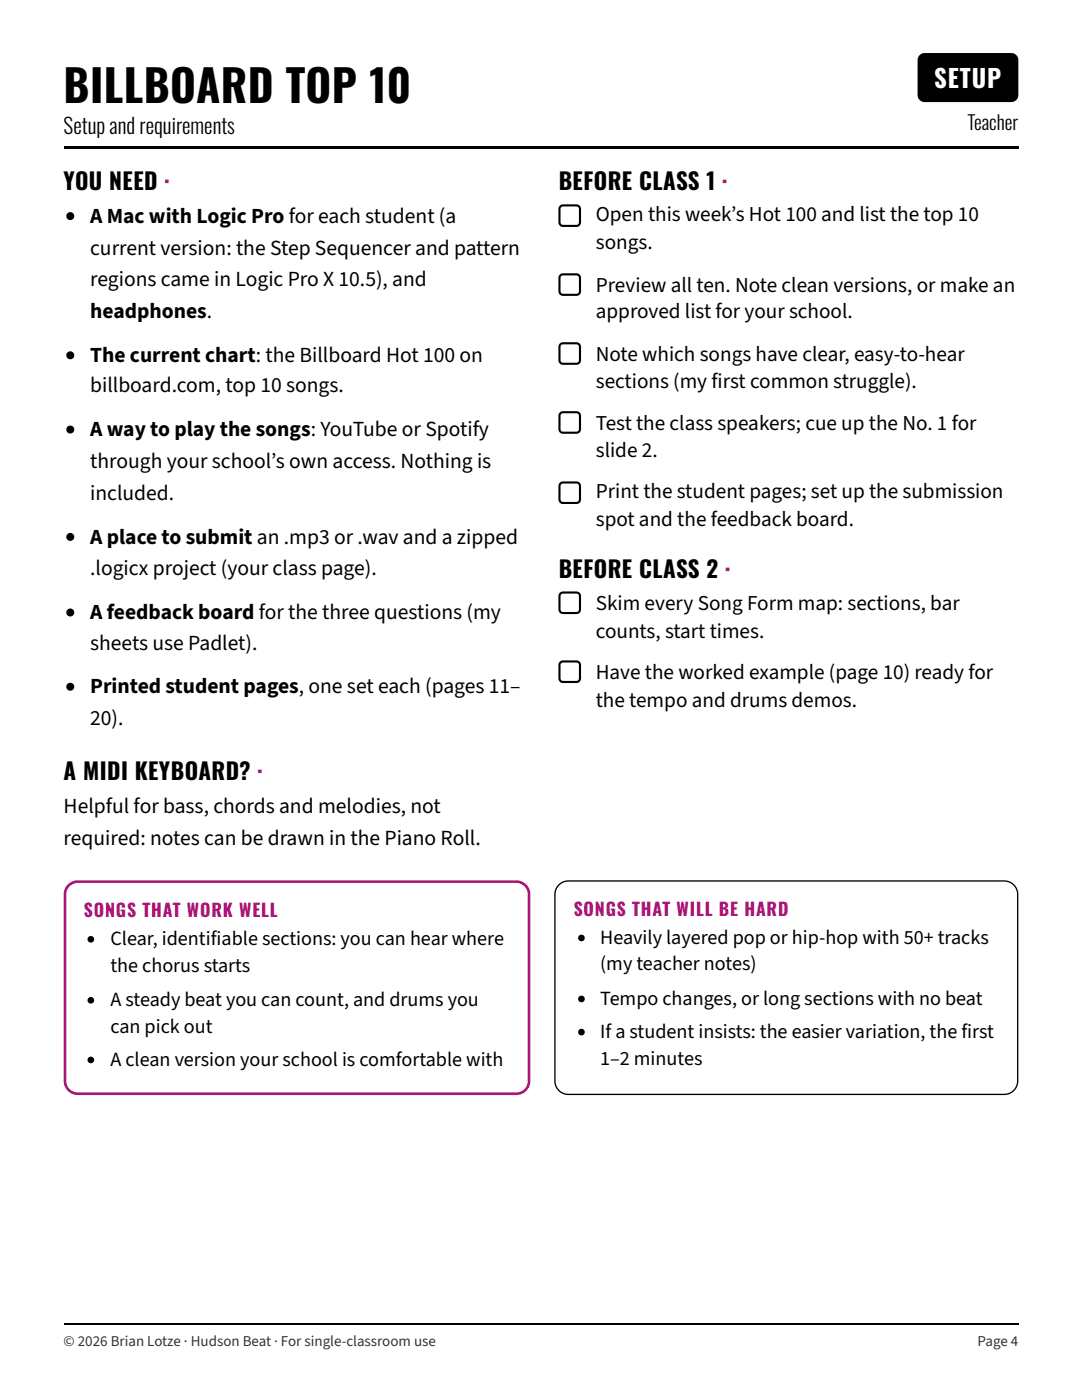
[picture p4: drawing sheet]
<svg xmlns="http://www.w3.org/2000/svg" width="216mm" height="279mm" viewBox="0 0 216 279" stroke-linecap="round" stroke-linejoin="round" font-family="sans-serif">
<defs><g id="words">
<text font-size="8.8" x="12.7" y="20.6">BILLBOARD TOP 10</text>
<text font-size="4.9" fill="#fff" x="186.4" y="17.5">SETUP</text>
<g font-size="4.6">
<text x="12.7" y="37.8">YOU NEED ·</text>
<text x="111.5" y="37.8">BEFORE CLASS 1 ·</text>
<text x="111.5" y="115.4">BEFORE CLASS 2 ·</text>
<text x="12.7" y="155.6">A MIDI KEYBOARD? ·</text>
</g>
<g font-size="4.3">
<text x="18" y="44.4">A Mac with Logic Pro for each student (a</text>
<text x="18" y="50.8">current version: the Step Sequencer and pattern</text>
<text x="18" y="57.2">regions came in Logic Pro X 10.5), and</text>
<text x="18" y="63.5">headphones.</text>
<text x="18" y="72.2">The current chart: the Billboard Hot 100 on</text>
<text x="18" y="78.3">billboard.com, top 10 songs.</text>
<text x="18" y="87">A way to play the songs: YouTube or Spotify</text>
<text x="18" y="93.4">through your school’s own access. Nothing is</text>
<text x="18" y="99.7">included.</text>
<text x="18" y="108.5">A place to submit an .mp3 or .wav and a zipped</text>
<text x="18" y="114.8">.logicx project (your class page).</text>
<text x="18" y="123.6">A feedback board for the three questions (my</text>
<text x="18" y="129.6">sheets use Padlet).</text>
<text x="18" y="138.4">Printed student pages, one set each (pages 11–</text>
<text x="18" y="144.7">20).</text>
<text x="12.7" y="162.2">Helpful for bass, chords and melodies, not</text>
<text x="12.7" y="168.5">required: notes can be drawn in the Piano Roll.</text>
</g>
<g font-size="4.2">
<text x="12.7" y="26.7">Setup and requirements</text>
<text x="118.9" y="44.2">Open this week’s Hot 100 and list the top 10</text>
<text x="118.9" y="49.7">songs.</text>
<text x="118.9" y="58.2">Preview all ten. Note clean versions, or make an</text>
<text x="118.9" y="63.5">approved list for your school.</text>
<text x="118.9" y="72">Note which songs have clear, easy-to-hear</text>
<text x="118.9" y="77.5">sections (my first common struggle).</text>
<text x="118.9" y="85.7">Test the class speakers; cue up the No. 1 for</text>
<text x="118.9" y="91.3">slide 2.</text>
<text x="118.9" y="99.5">Print the student pages; set up the submission</text>
<text x="118.9" y="105">spot and the feedback board.</text>
<text x="118.9" y="121.7">Skim every Song Form map: sections, bar</text>
<text x="118.9" y="127.3">counts, start times.</text>
<text x="118.9" y="135.5">Have the worked example (page 10) ready for</text>
<text x="118.9" y="141">the tempo and drums demos.</text>
</g>
<g font-size="4">
<text x="22" y="188.6">Clear, identifiable sections: you can hear where</text>
<text x="119.8" y="188.4">Heavily layered pop or hip-hop with 50+ tracks</text>
<text x="22" y="193.9">the chorus starts</text>
<text x="119.8" y="193.7">(my teacher notes)</text>
<text x="22" y="200.8">A steady beat you can count, and drums you</text>
<text x="119.8" y="200.6">Tempo changes, or long sections with no beat</text>
<text x="22" y="206.1">can pick out</text>
<text x="119.8" y="207.2">If a student insists: the easier variation, the first</text>
<text x="22" y="212.7">A clean version your school is comfortable with</text>
<text x="119.8" y="212.5">1–2 minutes</text>
</g>
<text font-size="3.9" x="193" y="25.9">Teacher</text>
<g font-size="3.5" fill="#b0127a">
<text x="16.8" y="183.1">SONGS THAT WORK WELL</text>
<text x="114.5" y="182.8">SONGS THAT WILL BE HARD</text>
</g>
<g font-size="3" fill="#333">
<text x="12.7" y="268.6">© 2026 Brian Lotze · Hudson Beat · For single-classroom use</text>
<text x="195.1" y="268.6">Page 4</text>
</g>
</g></defs>
<g fill="#000">
<path d="M183.5 11l.5-.3 .5-.1h17.3a1.41 1.41 0 0 1 1.4 1.4v7a1.41 1.41 0 0 1-1.4 1.4h-17.3a1.41 1.41 0 0 1-1.4-1.4v-7.1zM12.7 29.1h190.5v.5h-190.5z"/>
<circle cx="14" cy="43.1" r=".79"/>
<circle cx="14" cy="70.9" r=".79"/>
<circle cx="14" cy="85.7" r=".79"/>
<circle cx="14" cy="107.2" r=".79"/>
<circle cx="14" cy="122.2" r=".79"/>
<circle cx="14" cy="137.1" r=".79"/>
</g>
<path d="M111.8 41.2l.5-.2h2.7a.71 .71 0 0 1 .7 .7v2.7a.71 .71 0 0 1-.7 .7h-2.7a.71 .71 0 0 1-.7-.7v-2.7z" fill="#fff"/>
<path d="M111.8 41.2l.5-.2h2.7a.71 .71 0 0 1 .7 .7v2.7a.71 .71 0 0 1-.7 .7h-2.7a.71 .71 0 0 1-.7-.7v-2.7z" fill="none" stroke="#000" stroke-width=".42"/>
<path d="M111.8 55l.5-.2h2.7a.71 .71 0 0 1 .7 .7v2.6a.71 .71 0 0 1-.7 .7h-2.7a.71 .71 0 0 1-.7-.7v-2.6z" fill="#fff"/>
<path d="M111.8 55l.5-.2h2.7a.71 .71 0 0 1 .7 .7v2.6a.71 .71 0 0 1-.7 .7h-2.7a.71 .71 0 0 1-.7-.7v-2.6z" fill="none" stroke="#000" stroke-width=".42"/>
<path d="M111.8 68.7l.5-.2h2.7a.71 .71 0 0 1 .7 .7v2.7a.71 .71 0 0 1-.7 .7h-2.7a.71 .71 0 0 1-.7-.7v-2.7z" fill="#fff"/>
<path d="M111.8 68.7l.5-.2h2.7a.71 .71 0 0 1 .7 .7v2.7a.71 .71 0 0 1-.7 .7h-2.7a.71 .71 0 0 1-.7-.7v-2.7z" fill="none" stroke="#000" stroke-width=".42"/>
<path d="M111.8 82.5l.5-.2h2.7a.71 .71 0 0 1 .7 .7v2.7a.71 .71 0 0 1-.7 .7h-2.7a.71 .71 0 0 1-.7-.7v-2.7z" fill="#fff"/>
<path d="M111.8 82.5l.5-.2h2.7a.71 .71 0 0 1 .7 .7v2.7a.71 .71 0 0 1-.7 .7h-2.7a.71 .71 0 0 1-.7-.7v-2.7z" fill="none" stroke="#000" stroke-width=".42"/>
<path d="M111.8 96.5l.5-.2h2.7a.71 .71 0 0 1 .7 .7v2.7a.71 .71 0 0 1-.7 .7h-2.7a.71 .71 0 0 1-.7-.7v-2.7z" fill="#fff"/>
<path d="M111.8 96.5l.5-.2h2.7a.71 .71 0 0 1 .7 .7v2.7a.71 .71 0 0 1-.7 .7h-2.7a.71 .71 0 0 1-.7-.7v-2.7z" fill="none" stroke="#000" stroke-width=".42"/>
<path d="M111.8 118.5l.5-.2h2.7a.71 .71 0 0 1 .7 .7v2.6a.71 .71 0 0 1-.7 .7h-2.7a.71 .71 0 0 1-.7-.7v-2.6z" fill="#fff"/>
<path d="M111.8 118.5l.5-.2h2.7a.71 .71 0 0 1 .7 .7v2.6a.71 .71 0 0 1-.7 .7h-2.7a.71 .71 0 0 1-.7-.7v-2.6z" fill="none" stroke="#000" stroke-width=".42"/>
<path d="M111.8 132.2l.5-.2h2.7a.71 .71 0 0 1 .7 .7v2.7a.71 .71 0 0 1-.7 .7h-2.7a.71 .71 0 0 1-.7-.7v-2.7z" fill="#fff"/>
<path d="M111.8 132.2l.5-.2h2.7a.71 .71 0 0 1 .7 .7v2.7a.71 .71 0 0 1-.7 .7h-2.7a.71 .71 0 0 1-.7-.7v-2.7z" fill="none" stroke="#000" stroke-width=".42"/>
<path d="M13.7 176.7l.8-.6 1-.2h87.5a2.56 2.56 0 0 1 2.6 2.6v37.2a2.56 2.56 0 0 1-2.6 2.6h-87.5a2.56 2.56 0 0 1-2.5-2.6v-37.2l.2-1z" fill="none" stroke="#b0127a" stroke-width=".53"/>
<g fill="#000">
<circle cx="18.1" cy="199.6" r=".66"/>
<circle cx="18.1" cy="187.5" r=".66"/>
<circle cx="116" cy="199.4" r=".66"/>
<circle cx="116" cy="187.2" r=".66"/>
<circle cx="18.1" cy="211.5" r=".66"/>
<circle cx="116" cy="206" r=".66"/>
</g>
<path d="M111.5 176.6l.9-.6 1-.2h87a2.69 2.69 0 0 1 2.7 2.7v37.2a2.69 2.69 0 0 1-2.7 2.7h-87a2.69 2.69 0 0 1-2.7-2.7v-37.2l.2-1zM12.7 264.2h190.5" fill="none" stroke="#000" stroke-width=".26"/>
<use href="#words"/>
</svg>
